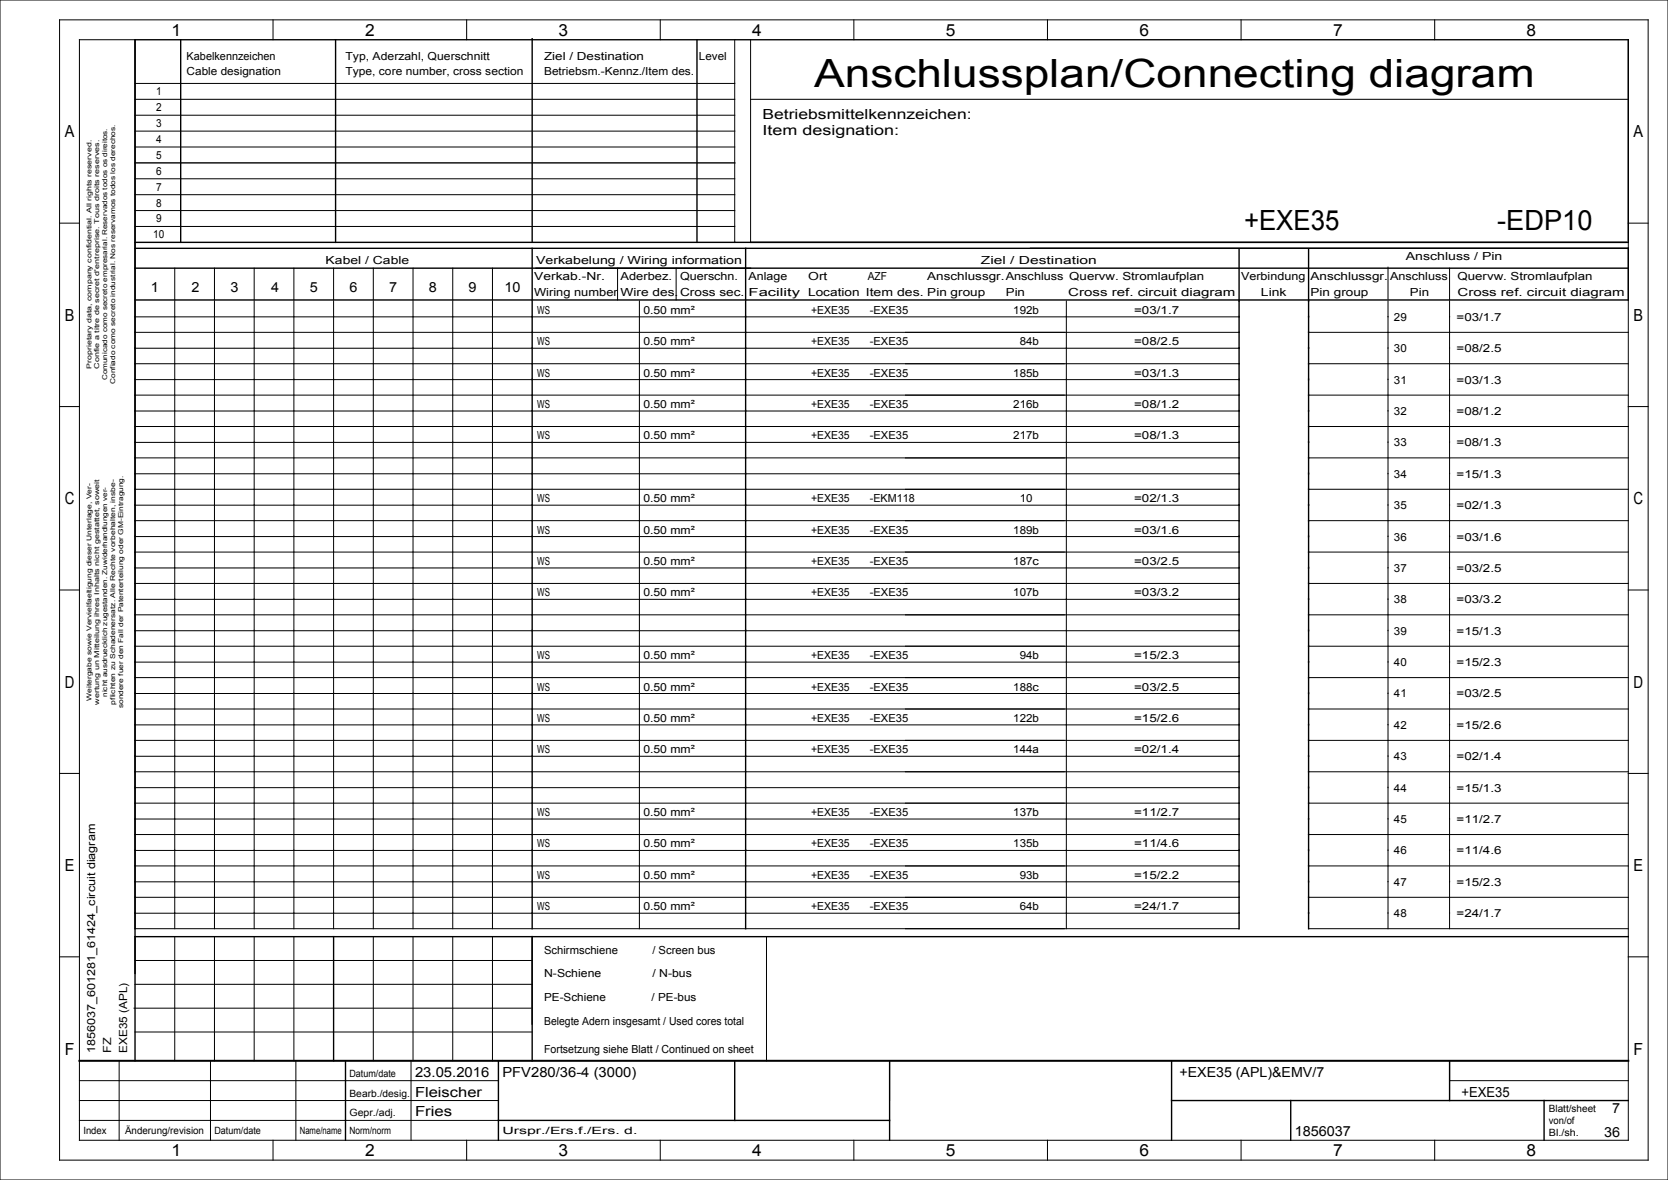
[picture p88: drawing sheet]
<svg xmlns="http://www.w3.org/2000/svg" width="420mm" height="297mm" viewBox="0 0 420 297" stroke-linecap="round" stroke-linejoin="round" font-family="sans-serif">
<defs><g id="words">
<text font-size="9.8" x="205" y="22">Anschlussplan/Connecting diagram</text>
<g font-size="7">
<text x="313.3" y="58">+EXE35</text>
<text x="377" y="58">-EDP10</text>
</g>
<g font-size="4.2">
<text x="43.2" y="9">1</text>
<text x="91.9" y="9">2</text>
<text x="140.7" y="9">3</text>
<text x="189.4" y="9">4</text>
<text x="238.2" y="9">5</text>
<text x="286.9" y="9">6</text>
<text x="335.7" y="9">7</text>
<text x="384.4" y="9">8</text>
<text x="16.3" y="34.6">A</text>
<text x="411.3" y="34.6">A</text>
<text x="16.3" y="80.8">B</text>
<text x="411.3" y="80.8">B</text>
<text x="16.3" y="126.9">C</text>
<text x="411.3" y="126.9">C</text>
<text x="16.3" y="173.1">D</text>
<text x="411.3" y="173.1">D</text>
<text x="16.3" y="219.2">E</text>
<text x="411.3" y="219.2">E</text>
<text x="16.3" y="265.4">F</text>
<text x="411.3" y="265.4">F</text>
<text x="43.2" y="291">1</text>
<text x="91.9" y="291">2</text>
<text x="140.7" y="291">3</text>
<text x="189.4" y="291">4</text>
<text x="238.2" y="291">5</text>
<text x="286.9" y="291">6</text>
<text x="335.7" y="291">7</text>
<text x="384.4" y="291">8</text>
</g>
<g font-size="3.5">
<text x="192" y="30">Betriebsmittelkennzeichen:</text>
<text x="192" y="34">Item designation:</text>
<text x="38" y="73.5">1</text>
<text x="48.3" y="73.5">2</text>
<text x="58" y="73.5">3</text>
<text x="68.3" y="73.5">4</text>
<text x="78" y="73.5">5</text>
<text x="88" y="73.5">6</text>
<text x="98" y="73.5">7</text>
<text x="108" y="73.5">8</text>
<text x="118" y="73.5">9</text>
<text x="127" y="73.5">10</text>
<text x="104.5" y="276">Fleischer</text>
<text x="104.5" y="271">23.05.2016</text>
<text x="126.5" y="271">PFV280/36-4 (3000)</text>
<text x="297" y="271">+EXE35 (APL)&amp;EMV/7</text>
<text x="368" y="276">+EXE35</text>
<text x="104.5" y="281">Fries</text>
<text x="406" y="280.3">7</text>
<text x="326" y="285.8">1856037</text>
<text x="403.9" y="286.3">36</text>
</g>
<g font-size="2.8">
<text x="47" y="15">Kabelkennzeichen</text>
<text x="87" y="15">Typ, Aderzahl, Querschnitt</text>
<text x="137" y="15">Ziel / Destination</text>
<text x="176" y="15">Level</text>
<text x="47" y="19">Cable designation</text>
<text x="87" y="19">Type, core number, cross section</text>
<text x="137" y="19">Betriebsm.-Kennz./Item des.</text>
<text x="39.3" y="24">1</text>
<text x="39.3" y="28">2</text>
<text x="39.3" y="32">3</text>
<text x="39.3" y="36">4</text>
<text x="39.3" y="40">5</text>
<text x="39.3" y="44">6</text>
<text x="39.3" y="48">7</text>
<text x="39.3" y="52">8</text>
<text x="39.3" y="56">9</text>
<text x="38.6" y="60">10</text>
<text x="354" y="65.5">Anschluss / Pin</text>
<text x="82" y="66.5">Kabel / Cable</text>
<text x="134.5" y="70.5">Verkab.-Nr.</text>
<text x="135" y="66.5">Verkabelung / Wiring information</text>
<text x="156.2" y="70.5">Aderbez.</text>
<text x="171.2" y="70.5">Querschn.</text>
<text x="188.5" y="70.5">Anlage</text>
<text x="203.5" y="70.5">Ort</text>
<text x="218.5" y="70.5">AZF</text>
<text x="233.5" y="70.5">Anschlussgr.Anschluss Quervw. Stromlaufplan</text>
<text x="247" y="66.5">Ziel / Destination</text>
<text x="312.5" y="70.5">Verbindung</text>
<text x="330" y="70.5">Anschlussgr.</text>
<text x="350" y="70.5">Anschluss</text>
<text x="367" y="70.5">Quervw. Stromlaufplan</text>
<text x="134.5" y="74.5">Wiring number</text>
<text x="156.2" y="74.5">Wire des.</text>
<text x="171.2" y="74.5">Cross sec.</text>
<text x="188.5" y="74.5">Facility</text>
<text x="203.5" y="74.5">Location Item des. Pin group</text>
<text x="253.3" y="74.5">Pin</text>
<text x="269" y="74.5">Cross ref. circuit diagram</text>
<text x="317.5" y="74.5">Link</text>
<text x="330" y="74.5">Pin group</text>
<text x="355" y="74.5">Pin</text>
<text x="367" y="74.5">Cross ref. circuit diagram</text>
<text x="135.3" y="79">WS</text>
<text x="162" y="79">0.50 mm²</text>
<text x="204.2" y="79">+EXE35</text>
<text x="219" y="79">-EXE35</text>
<text x="255.1" y="79">192b</text>
<text x="285.6" y="79">=03/1.7</text>
<text x="351" y="80.8">29</text>
<text x="366.7" y="80.8">=03/1.7</text>
<text x="135.3" y="86.9">WS</text>
<text x="162" y="86.9">0.50 mm²</text>
<text x="204.2" y="86.9">+EXE35</text>
<text x="219" y="86.9">-EXE35</text>
<text x="256.8" y="86.9">84b</text>
<text x="285.6" y="86.9">=08/2.5</text>
<text x="351" y="88.7">30</text>
<text x="366.7" y="88.7">=08/2.5</text>
<text x="135.3" y="94.8">WS</text>
<text x="162" y="94.8">0.50 mm²</text>
<text x="204.2" y="94.8">+EXE35</text>
<text x="219" y="94.8">-EXE35</text>
<text x="255.1" y="94.8">185b</text>
<text x="285.6" y="94.8">=03/1.3</text>
<text x="351" y="96.5">31</text>
<text x="366.7" y="96.5">=03/1.3</text>
<text x="135.3" y="102.7">WS</text>
<text x="162" y="102.7">0.50 mm²</text>
<text x="204.2" y="102.7">+EXE35</text>
<text x="219" y="102.7">-EXE35</text>
<text x="255.1" y="102.7">216b</text>
<text x="285.6" y="102.7">=08/1.2</text>
<text x="351" y="104.5">32</text>
<text x="366.7" y="104.5">=08/1.2</text>
<text x="135.3" y="110.6">WS</text>
<text x="162" y="110.6">0.50 mm²</text>
<text x="204.2" y="110.6">+EXE35</text>
<text x="219" y="110.6">-EXE35</text>
<text x="255.1" y="110.6">217b</text>
<text x="285.6" y="110.6">=08/1.3</text>
<text x="351" y="112.4">33</text>
<text x="366.7" y="112.4">=08/1.3</text>
<text x="351" y="120.2">34</text>
<text x="366.7" y="120.2">=15/1.3</text>
<text x="135.3" y="126.4">WS</text>
<text x="162" y="126.4">0.50 mm²</text>
<text x="204.2" y="126.4">+EXE35</text>
<text x="219" y="126.4">-EKM118</text>
<text x="256.8" y="126.4">10</text>
<text x="285.6" y="126.4">=02/1.3</text>
<text x="351" y="128.1">35</text>
<text x="366.7" y="128.1">=02/1.3</text>
<text x="135.3" y="134.3">WS</text>
<text x="162" y="134.3">0.50 mm²</text>
<text x="204.2" y="134.3">+EXE35</text>
<text x="219" y="134.3">-EXE35</text>
<text x="255.1" y="134.3">189b</text>
<text x="285.6" y="134.3">=03/1.6</text>
<text x="351" y="136.1">36</text>
<text x="366.7" y="136.1">=03/1.6</text>
<text x="135.3" y="142.2">WS</text>
<text x="162" y="142.2">0.50 mm²</text>
<text x="204.2" y="142.2">+EXE35</text>
<text x="219" y="142.2">-EXE35</text>
<text x="255.1" y="142.2">187c</text>
<text x="285.6" y="142.2">=03/2.5</text>
<text x="351" y="143.9">37</text>
<text x="366.7" y="143.9">=03/2.5</text>
<text x="135.3" y="150.1">WS</text>
<text x="162" y="150.1">0.50 mm²</text>
<text x="204.2" y="150.1">+EXE35</text>
<text x="219" y="150.1">-EXE35</text>
<text x="255.1" y="150.1">107b</text>
<text x="285.6" y="150.1">=03/3.2</text>
<text x="351" y="151.8">38</text>
<text x="366.7" y="151.8">=03/3.2</text>
<text x="351" y="159.8">39</text>
<text x="366.7" y="159.8">=15/1.3</text>
<text x="135.3" y="165.9">WS</text>
<text x="162" y="165.9">0.50 mm²</text>
<text x="204.2" y="165.9">+EXE35</text>
<text x="219" y="165.9">-EXE35</text>
<text x="256.8" y="165.9">94b</text>
<text x="285.6" y="165.9">=15/2.3</text>
<text x="351" y="167.6">40</text>
<text x="366.7" y="167.6">=15/2.3</text>
<text x="135.3" y="173.8">WS</text>
<text x="162" y="173.8">0.50 mm²</text>
<text x="204.2" y="173.8">+EXE35</text>
<text x="219" y="173.8">-EXE35</text>
<text x="255.1" y="173.8">188c</text>
<text x="285.6" y="173.8">=03/2.5</text>
<text x="351" y="175.5">41</text>
<text x="366.7" y="175.5">=03/2.5</text>
<text x="135.3" y="181.7">WS</text>
<text x="162" y="181.7">0.50 mm²</text>
<text x="204.2" y="181.7">+EXE35</text>
<text x="219" y="181.7">-EXE35</text>
<text x="255.1" y="181.7">122b</text>
<text x="285.6" y="181.7">=15/2.6</text>
<text x="351" y="183.5">42</text>
<text x="366.7" y="183.5">=15/2.6</text>
<text x="135.3" y="189.6">WS</text>
<text x="162" y="189.6">0.50 mm²</text>
<text x="204.2" y="189.6">+EXE35</text>
<text x="219" y="189.6">-EXE35</text>
<text x="255.1" y="189.6">144a</text>
<text x="285.6" y="189.6">=02/1.4</text>
<text x="351" y="191.4">43</text>
<text x="366.7" y="191.4">=02/1.4</text>
<text x="351" y="199.2">44</text>
<text x="366.7" y="199.2">=15/1.3</text>
<text x="135.3" y="205.4">WS</text>
<text x="162" y="205.4">0.50 mm²</text>
<text x="204.2" y="205.4">+EXE35</text>
<text x="219" y="205.4">-EXE35</text>
<text x="255.1" y="205.4">137b</text>
<text x="285.6" y="205.4">=11/2.7</text>
<text x="351" y="207.1">45</text>
<text x="366.7" y="207.1">=11/2.7</text>
<text x="135.3" y="213.3">WS</text>
<text x="162" y="213.3">0.50 mm²</text>
<text x="204.2" y="213.3">+EXE35</text>
<text x="219" y="213.3">-EXE35</text>
<text x="255.1" y="213.3">135b</text>
<text x="285.6" y="213.3">=11/4.6</text>
<text x="351" y="215.1">46</text>
<text x="366.7" y="215.1">=11/4.6</text>
<text x="135.3" y="221.2">WS</text>
<text x="162" y="221.2">0.50 mm²</text>
<text x="204.2" y="221.2">+EXE35</text>
<text x="219" y="221.2">-EXE35</text>
<text x="256.8" y="221.2">93b</text>
<text x="285.6" y="221.2">=15/2.2</text>
<text x="351" y="222.9">47</text>
<text x="366.7" y="222.9">=15/2.3</text>
<text x="135.3" y="229.1">WS</text>
<text x="162" y="229.1">0.50 mm²</text>
<text x="204.2" y="229.1">+EXE35</text>
<text x="219" y="229.1">-EXE35</text>
<text x="256.8" y="229.1">64b</text>
<text x="285.6" y="229.1">=24/1.7</text>
<text x="351" y="230.8">48</text>
<text x="366.7" y="230.8">=24/1.7</text>
<text x="137" y="240">Schirmschiene</text>
<text x="164.3" y="240">/ Screen bus</text>
<text x="137" y="246">N-Schiene</text>
<text x="164.3" y="246">/ N-bus</text>
<text x="137" y="252">PE-Schiene</text>
<text x="164.1" y="252">/ PE-bus</text>
<text x="137" y="258">Belegte Adern insgesamt / Used cores total</text>
<text x="24" y="265" transform="rotate(-90 24 265)">1856037_601281_61424_circuit diagram</text>
<text x="28" y="265" transform="rotate(-90 28 265)">FZ</text>
<text x="32" y="265" transform="rotate(-90 32 265)">EXE35 (APL)</text>
<text x="137" y="265">Fortsetzung siehe Blatt / Continued on sheet</text>
</g>
<g font-size="2.5">
<text x="88" y="271">Datum/date</text>
<text x="88" y="276">Bearb./desig.</text>
<text x="88" y="281">Gepr./adj.</text>
<text x="390" y="280">Blatt/sheet</text>
<text x="21" y="285.5">Index</text>
<text x="31.5" y="285.5">Änderung/revision</text>
<text x="54" y="285.5">Datum/date</text>
<text x="75.5" y="285.5">Name/name</text>
<text x="88" y="285.5">Norm/norm</text>
<text x="126.5" y="285.5">Urspr./Ers.f./Ers. d.</text>
<text x="390" y="286">Bl./sh.</text>
<text x="390" y="283">von/of</text>
</g>
<g font-size="1.7">
<text x="23" y="92.8" transform="rotate(-90 23 92.8)">Proprietary data, company confidential. All rights reserved.</text>
<text x="25" y="92.8" transform="rotate(-90 25 92.8)">Confie a titre de secret d'entreprise. Tous droits reserves.</text>
<text x="27" y="95.7" transform="rotate(-90 27 95.7)">Comunicado como secreto empresarial. Reservados todos os direitos.</text>
<text x="29" y="96.6" transform="rotate(-90 29 96.6)">Confiado como secreto industrial. Nos reservamos todos los derechos.</text>
<text x="23" y="176.4" transform="rotate(-90 23 176.4)">Weitergabe sowie Vervielfaeltigung dieser Unterlage, Ver-</text>
<text x="25" y="177.3" transform="rotate(-90 25 177.3)">wertung un Mitteilung ihres Inhalts nicht gestattet, soweit</text>
<text x="27" y="175.4" transform="rotate(-90 27 175.4)">nicht ausdruecklich zugestanden. Zuwiderhandlungen ver-</text>
<text x="29" y="177.3" transform="rotate(-90 29 177.3)">pflichten zu Schadenersatz. Alle Rechte vorbehalten, insbe-</text>
<text x="31" y="178.3" transform="rotate(-90 31 178.3)">sondere fuer den Fall der Patenterteilung oder GM-Eintragung.</text>
</g>
</g></defs>
<g fill="none" stroke="#000" stroke-width=".25">
<path d="M0 0h420v297h-420zM15 5h400v287h-400zM20 10h390v277h-390zM68.8 5v5M117.5 5v5M166.3 5v5M185 10v51M189 10v51M215 5v5M263.8 5v5M312.5 5v5M361.3 5v5"/>
<path d="M34 21h151M34 25h151M34 37h151M34 29h151M34 33h151M189 25h221M15 56.2h5M34 45h151M34 53h151M34 49h151M34 57h151M410 56.2h5"/>
<path d="M34 79.7h278M44 67.5v8M44 75.8v158M54 67.5v8M54 75.8v158M64 67.5v8M64 75.8v158M74 67.5v8M74 75.8v158M84 67.5v8M84 75.8v158M94 67.5v8"/>
<path d="M94 75.8v158M104 67.5v8M104 75.8v158M114 67.5v8M114 75.8v158M124 67.5v8M124 75.8v158M155.5 67.5v8M161 75.8v158M170.2 67.5v8M268.5 75.8v158M349.5 67.2v8"/>
<path d="M349.5 75.8v158M365 67.5v8M365 75.8v158M34 83.6h278M34 91.5h278M34 87.7h278M34 99.5h278M34 95.6h278M329.5 83.6h80.5M329.5 91.5h80.5M329.5 99.5h80.5M15 102.3h5"/>
<path d="M34 119.3h278M34 115.2h278M34 111.3h278M34 107.3h278M34 103.4h278M329.5 115.2h80.5M329.5 107.3h80.5M410 102.3h5M34 123.2h278M34 138.9h278M34 135h278M34 131h278"/>
<path d="M34 127.1h278M329.5 123.2h80.5M329.5 138.9h80.5M329.5 131h80.5M15 148.5h5M34 146.9h278M34 143h278M34 154.7h278M34 150.8h278M34 158.7h278M329.5 146.9h80.5M329.5 154.7h80.5"/>
<path d="M410 148.5h5M34 178.5h278M34 174.5h278M34 162.6h278M34 170.5h278M34 166.7h278M329.5 178.5h80.5M329.5 162.6h80.5M329.5 170.5h80.5M15 194.7h5M34 186.3h278M34 182.4h278"/>
<path d="M34 194.2h278M34 190.3h278M34 198.3h278M329.5 186.3h80.5M329.5 194.2h80.5M410 194.7h5M34 210h278M34 206.1h278M34 217.9h278M34 214h278M34 202.2h278M329.5 210h80.5"/>
<path d="M329.5 217.9h80.5M329.5 202.2h80.5M34 233.8h278M34 229.8h278M34 225.9h278M34 222h278M44 235.8v31.2M54 235.8v31.2M64 235.8v31.2M74 235.8v31.2M94 235.8v31.2M104 235.8v31.2"/>
<path d="M114 235.8v31.2M124 235.8v31.2M193 235.8v31.2M329.5 233.8h80.5M329.5 225.9h80.5M15 240.8h5M33.7 253.8h100.1M34 259.7h100M34 247.8h100M34 241.8h100M410 240.8h5M20 272h105.5"/>
<path d="M20 277h105.5M30 267v20M53 267v20M74.5 267v20M103.5 267v20M224 267v10M365 267v5h45M20 282h105.5M68.8 287v5M117.5 287v5M166.3 287v5M215 287v5"/>
<path d="M263.8 287v5M312.5 287v5M361.3 287v5"/>
</g>
<g fill="none" stroke="#000" stroke-width=".35">
<path d="M34 10v257M45.5 10v51M84.5 10v51M134 9.7v51.1M175.5 10v51M410 10v51h-376M34 41h151M34 67.5h376M34 62.5h376v13h-376M134 62.5v13M134 75.8v158M187.8 62.5v13"/>
<path d="M187.8 75.8v158M312 62.7v171.1M329.5 62.7v171.1M34 235.8h376M84 235.8v31.2M134 235.8v31.2M87 267v20M125.5 267v20M185 267v15M224 267v20M295 277h115M295 267v20"/>
<path d="M325 277v10M365 267v10M388.8 277v10M125.5 282h98.5"/>
</g>
<path d="M20 267h390" fill="none" stroke="#000" stroke-width=".5"/>
<use href="#words"/>
</svg>
